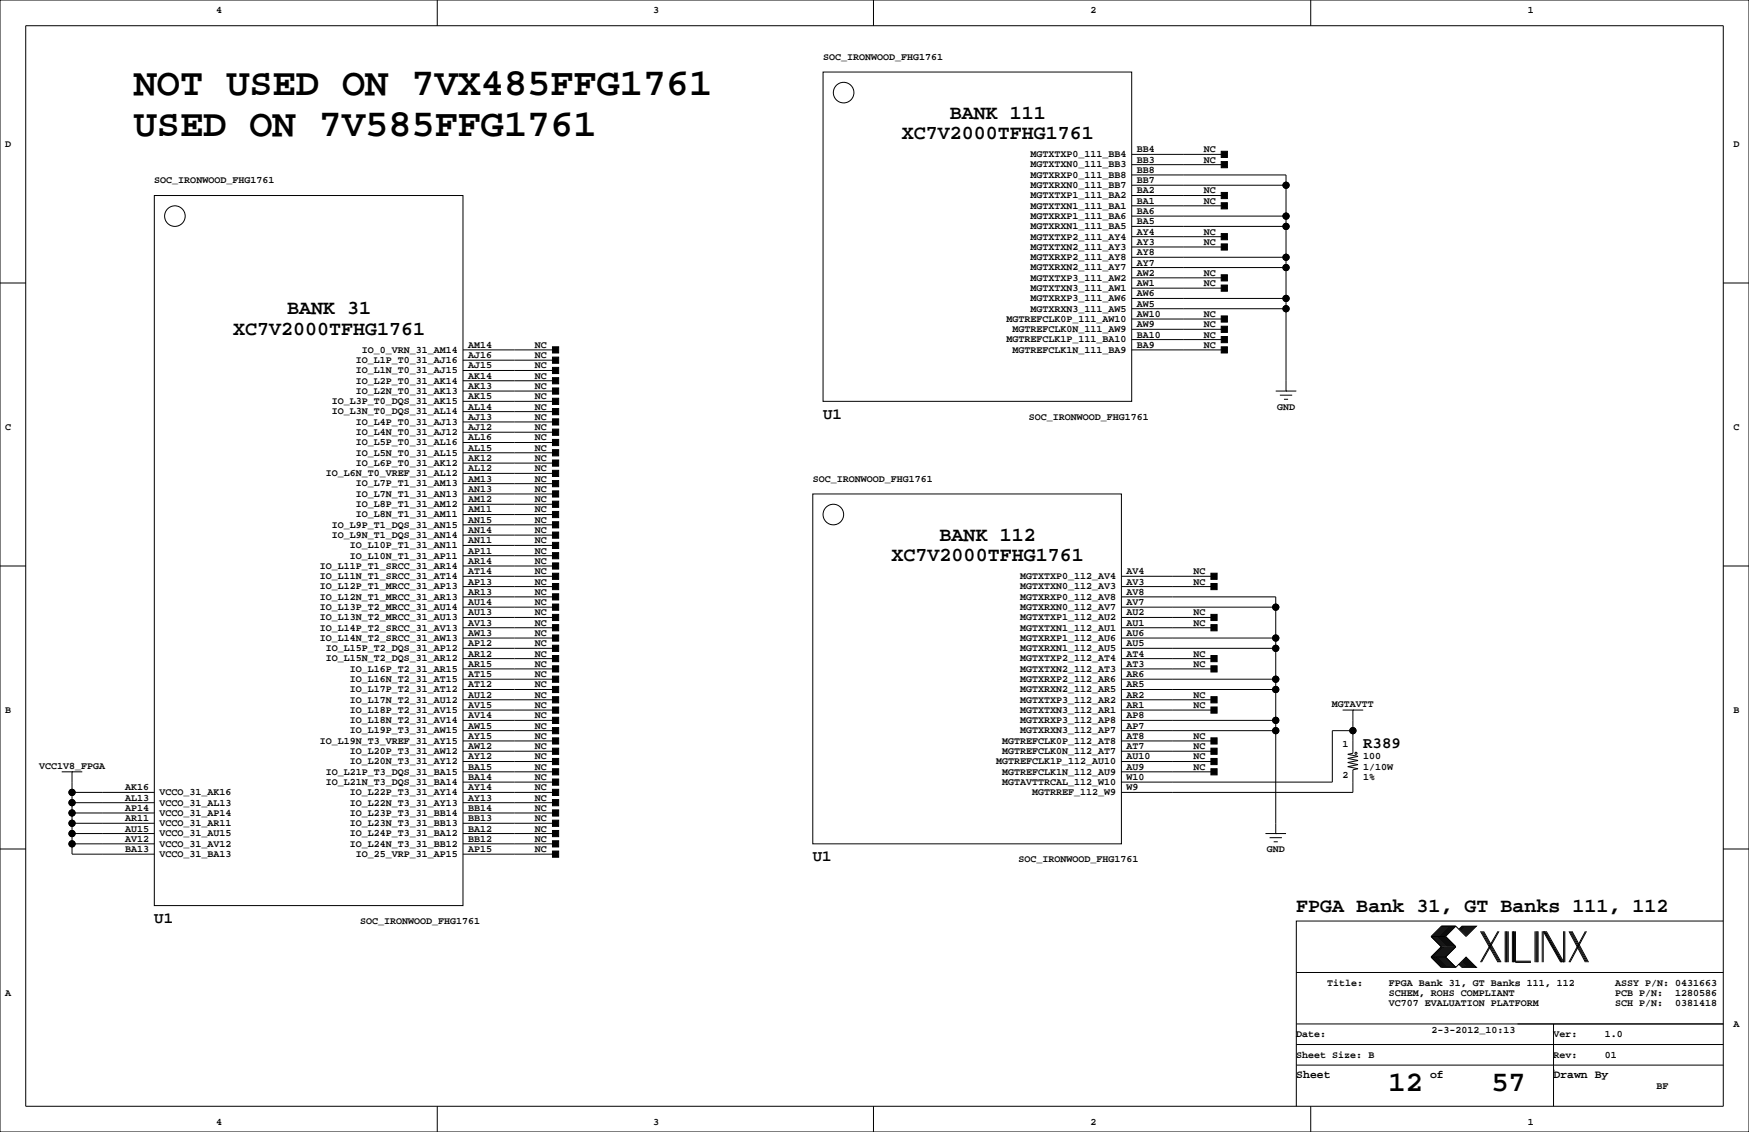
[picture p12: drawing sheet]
<svg xmlns="http://www.w3.org/2000/svg" width="432mm" height="279mm" viewBox="0 0 432 279" stroke-linecap="round" stroke-linejoin="round" font-family="sans-serif">
<defs><g id="words">
<g font-size="9.5">
<text x="33" y="23.5">NOT USED ON 7VX485FFG1761</text>
<text x="33" y="33.6">USED ON 7V585FFG1761</text>
</g>
<g font-size="7.1">
<text x="342.8" y="269.3">12</text>
<text x="368.2" y="269.3">57</text>
</g>
<g font-size="4.9">
<text x="234.5" y="29.3">BANK 111</text>
<text x="222.7" y="34.4">XC7V2000TFHG1761</text>
<text x="70.9" y="77.6">BANK 31</text>
<text x="57.6" y="82.7">XC7V2000TFHG1761</text>
<text x="232" y="133.5">BANK 112</text>
<text x="220.1" y="138.5">XC7V2000TFHG1761</text>
<text x="320" y="225.1">FPGA Bank 31, GT Banks 111, 112</text>
</g>
<g font-size="3.9">
<text x="203.2" y="103.3">U1</text>
<text x="336.6" y="184.6">R389</text>
<text x="200.7" y="212.6">U1</text>
<text x="38.1" y="227.8">U1</text>
</g>
<g font-size="2.8">
<text x="320" y="266.1">Sheet</text>
<text x="353.1" y="266.1">of</text>
<text x="383.5" y="266.1">Drawn By</text>
</g>
<g font-size="2.5">
<text x="53.3" y="3.3">4</text>
<text x="161.3" y="3.3">3</text>
<text x="269.2" y="3.3">2</text>
<text x="377.2" y="3.3">1</text>
<text x="203.2" y="14.7">SOC_IRONWOOD_FHG1761</text>
<text x="1.3" y="36.3">D</text>
<text x="254.4" y="41.3">MGTXTXN0_111_BB3</text>
<text x="254.4" y="38.8">MGTXTXP0_111_BB4</text>
<text x="280.7" y="40.1">BB3</text>
<text x="280.7" y="37.6">BB4</text>
<text x="297.2" y="37.6">NC</text>
<text x="297.2" y="40.1">NC</text>
<text x="428" y="36.3">D</text>
<text x="38.1" y="45.2">SOC_IRONWOOD_FHG1761</text>
<text x="254.4" y="46.4">MGTXRXN0_111_BB7</text>
<text x="254.4" y="43.9">MGTXRXP0_111_BB8</text>
<text x="280.7" y="47.8">BA2</text>
<text x="280.7" y="45.2">BB7</text>
<text x="280.7" y="42.7">BB8</text>
<text x="297.2" y="47.8">NC</text>
<text x="254.4" y="51.5">MGTXTXN1_111_BA1</text>
<text x="254.4" y="49">MGTXTXP1_111_BA2</text>
<text x="280.7" y="52.8">BA6</text>
<text x="280.7" y="50.3">BA1</text>
<text x="297.2" y="50.3">NC</text>
<text x="254.4" y="59.1">MGTXTXP2_111_AY4</text>
<text x="254.4" y="56.6">MGTXRXN1_111_BA5</text>
<text x="254.4" y="54">MGTXRXP1_111_BA6</text>
<text x="280.7" y="57.9">AY4</text>
<text x="280.7" y="55.4">BA5</text>
<text x="297.2" y="57.9">NC</text>
<text x="254.4" y="64.2">MGTXRXP2_111_AY8</text>
<text x="254.4" y="61.7">MGTXTXN2_111_AY3</text>
<text x="280.7" y="65.5">AY7</text>
<text x="280.7" y="63">AY8</text>
<text x="280.7" y="60.5">AY3</text>
<text x="297.2" y="60.5">NC</text>
<text x="254.4" y="71.8">MGTXTXN3_111_AW1</text>
<text x="254.4" y="69.3">MGTXTXP3_111_AW2</text>
<text x="254.4" y="66.7">MGTXRXN2_111_AY7</text>
<text x="280.7" y="70.6">AW1</text>
<text x="280.7" y="68.1">AW2</text>
<text x="297.2" y="68.1">NC</text>
<text x="297.2" y="70.6">NC</text>
<text x="254.4" y="76.9">MGTXRXN3_111_AW5</text>
<text x="254.4" y="74.4">MGTXRXP3_111_AW6</text>
<text x="280.7" y="75.7">AW5</text>
<text x="280.7" y="73.2">AW6</text>
<text x="248.5" y="79.4">MGTREFCLK0P_111_AW10</text>
<text x="250" y="82">MGTREFCLK0N_111_AW9</text>
<text x="280.7" y="83.3">BA10</text>
<text x="280.7" y="80.8">AW9</text>
<text x="280.7" y="78.2">AW10</text>
<text x="297.2" y="83.3">NC</text>
<text x="297.2" y="78.2">NC</text>
<text x="297.2" y="80.8">NC</text>
<text x="87.8" y="89.6">IO_L1P_T0_31_AJ16</text>
<text x="89.3" y="87.1">IO_0_VRN_31_AM14</text>
<text x="115.6" y="88.4">AJ16</text>
<text x="115.6" y="85.9">AM14</text>
<text x="132.1" y="85.9">NC</text>
<text x="132.1" y="88.4">NC</text>
<text x="248.5" y="84.5">MGTREFCLK1P_111_BA10</text>
<text x="250" y="87.1">MGTREFCLK1N_111_BA9</text>
<text x="280.7" y="85.9">BA9</text>
<text x="297.2" y="85.9">NC</text>
<text x="87.8" y="94.7">IO_L2P_T0_31_AK14</text>
<text x="87.8" y="92.1">IO_L1N_T0_31_AJ15</text>
<text x="115.6" y="93.5">AK14</text>
<text x="115.6" y="90.9">AJ15</text>
<text x="132.1" y="90.9">NC</text>
<text x="132.1" y="93.5">NC</text>
<text x="81.9" y="99.8">IO_L3P_T0_DQS_31_AK15</text>
<text x="87.8" y="97.2">IO_L2N_T0_31_AK13</text>
<text x="115.6" y="101.1">AL14</text>
<text x="115.6" y="98.6">AK15</text>
<text x="115.6" y="96">AK13</text>
<text x="132.1" y="101.1">NC</text>
<text x="132.1" y="98.6">NC</text>
<text x="132.1" y="96">NC</text>
<text x="315.3" y="101.1">GND</text>
<text x="1.3" y="106.2">C</text>
<text x="81.9" y="102.3">IO_L3N_T0_DQS_31_AL14</text>
<text x="87.8" y="107.4">IO_L4N_T0_31_AJ12</text>
<text x="87.8" y="104.8">IO_L4P_T0_31_AJ13</text>
<text x="115.6" y="106.2">AJ12</text>
<text x="115.6" y="103.6">AJ13</text>
<text x="132.1" y="103.6">NC</text>
<text x="132.1" y="106.2">NC</text>
<text x="254" y="103.6">SOC_IRONWOOD_FHG1761</text>
<text x="428" y="106.2">C</text>
<text x="87.8" y="112.5">IO_L5N_T0_31_AL15</text>
<text x="87.8" y="109.9">IO_L5P_T0_31_AL16</text>
<text x="115.6" y="113.8">AK12</text>
<text x="115.6" y="111.3">AL15</text>
<text x="115.6" y="108.7">AL16</text>
<text x="132.1" y="113.8">NC</text>
<text x="132.1" y="111.3">NC</text>
<text x="132.1" y="108.7">NC</text>
<text x="80.4" y="117.5">IO_L6N_T0_VREF_31_AL12</text>
<text x="87.8" y="115">IO_L6P_T0_31_AK12</text>
<text x="115.6" y="118.9">AM13</text>
<text x="115.6" y="116.3">AL12</text>
<text x="132.1" y="116.3">NC</text>
<text x="132.1" y="118.9">NC</text>
<text x="200.7" y="118.9">SOC_IRONWOOD_FHG1761</text>
<text x="87.8" y="125.2">IO_L8P_T1_31_AM12</text>
<text x="87.8" y="122.6">IO_L7N_T1_31_AN13</text>
<text x="87.8" y="120.1">IO_L7P_T1_31_AM13</text>
<text x="115.6" y="124">AM12</text>
<text x="115.6" y="121.4">AN13</text>
<text x="132.1" y="121.4">NC</text>
<text x="132.1" y="124">NC</text>
<text x="81.9" y="130.2">IO_L9P_T1_DQS_31_AN15</text>
<text x="87.8" y="127.7">IO_L8N_T1_31_AM11</text>
<text x="115.6" y="131.6">AN14</text>
<text x="115.6" y="129">AN15</text>
<text x="115.6" y="126.5">AM11</text>
<text x="132.1" y="131.6">NC</text>
<text x="132.1" y="129">NC</text>
<text x="132.1" y="126.5">NC</text>
<text x="81.9" y="132.8">IO_L9N_T1_DQS_31_AN14</text>
<text x="86.4" y="137.9">IO_L10N_T1_31_AP11</text>
<text x="86.4" y="135.3">IO_L10P_T1_31_AN11</text>
<text x="115.6" y="136.7">AP11</text>
<text x="115.6" y="134.1">AN11</text>
<text x="132.1" y="136.7">NC</text>
<text x="132.1" y="134.1">NC</text>
<text x="79" y="142.9">IO_L11N_T1_SRCC_31_AT14</text>
<text x="79" y="140.4">IO_L11P_T1_SRCC_31_AR14</text>
<text x="115.6" y="141.7">AT14</text>
<text x="115.6" y="139.2">AR14</text>
<text x="132.1" y="139.2">NC</text>
<text x="132.1" y="141.7">NC</text>
<text x="251.9" y="142.9">MGTXTXP0_112_AV4</text>
<text x="278.1" y="141.7">AV4</text>
<text x="294.6" y="141.7">NC</text>
<text x="79" y="148">IO_L12N_T1_MRCC_31_AR13</text>
<text x="79" y="145.5">IO_L12P_T1_MRCC_31_AP13</text>
<text x="115.6" y="149.4">AU14</text>
<text x="115.6" y="146.8">AR13</text>
<text x="115.6" y="144.3">AP13</text>
<text x="132.1" y="144.3">NC</text>
<text x="132.1" y="149.4">NC</text>
<text x="132.1" y="146.8">NC</text>
<text x="251.9" y="148">MGTXRXP0_112_AV8</text>
<text x="251.9" y="145.5">MGTXTXN0_112_AV3</text>
<text x="278.1" y="149.4">AV7</text>
<text x="278.1" y="146.8">AV8</text>
<text x="278.1" y="144.3">AV3</text>
<text x="294.6" y="144.3">NC</text>
<text x="79" y="155.6">IO_L14P_T2_SRCC_31_AV13</text>
<text x="79" y="153.1">IO_L13N_T2_MRCC_31_AU13</text>
<text x="79" y="150.6">IO_L13P_T2_MRCC_31_AU14</text>
<text x="115.6" y="154.4">AV13</text>
<text x="115.6" y="151.9">AU13</text>
<text x="132.1" y="154.4">NC</text>
<text x="132.1" y="151.9">NC</text>
<text x="251.9" y="155.6">MGTXTXN1_112_AU1</text>
<text x="251.9" y="153.1">MGTXTXP1_112_AU2</text>
<text x="251.9" y="150.6">MGTXRXN0_112_AV7</text>
<text x="278.1" y="154.4">AU1</text>
<text x="278.1" y="151.9">AU2</text>
<text x="294.6" y="154.4">NC</text>
<text x="294.6" y="151.9">NC</text>
<text x="79" y="158.2">IO_L14N_T2_SRCC_31_AW13</text>
<text x="80.4" y="160.7">IO_L15P_T2_DQS_31_AP12</text>
<text x="115.6" y="159.5">AP12</text>
<text x="115.6" y="157">AW13</text>
<text x="132.1" y="157">NC</text>
<text x="132.1" y="159.5">NC</text>
<text x="251.9" y="160.7">MGTXRXN1_112_AU5</text>
<text x="251.9" y="158.2">MGTXRXP1_112_AU6</text>
<text x="278.1" y="159.5">AU5</text>
<text x="278.1" y="157">AU6</text>
<text x="80.4" y="163.3">IO_L15N_T2_DQS_31_AR12</text>
<text x="86.4" y="165.8">IO_L16P_T2_31_AR15</text>
<text x="115.6" y="167.1">AT15</text>
<text x="115.6" y="164.6">AR15</text>
<text x="115.6" y="162.1">AR12</text>
<text x="132.1" y="162.1">NC</text>
<text x="132.1" y="164.6">NC</text>
<text x="132.1" y="167.1">NC</text>
<text x="251.9" y="165.8">MGTXTXN2_112_AT3</text>
<text x="251.9" y="163.3">MGTXTXP2_112_AT4</text>
<text x="278.1" y="167.1">AR6</text>
<text x="278.1" y="164.6">AT3</text>
<text x="278.1" y="162.1">AT4</text>
<text x="294.6" y="164.6">NC</text>
<text x="294.6" y="162.1">NC</text>
<text x="86.4" y="173.4">IO_L17N_T2_31_AU12</text>
<text x="86.4" y="170.9">IO_L17P_T2_31_AT12</text>
<text x="86.4" y="168.3">IO_L16N_T2_31_AT15</text>
<text x="115.6" y="172.2">AU12</text>
<text x="115.6" y="169.7">AT12</text>
<text x="132.1" y="172.2">NC</text>
<text x="132.1" y="169.7">NC</text>
<text x="251.9" y="173.4">MGTXTXP3_112_AR2</text>
<text x="251.9" y="170.9">MGTXRXN2_112_AR5</text>
<text x="251.9" y="168.3">MGTXRXP2_112_AR6</text>
<text x="278.1" y="172.2">AR2</text>
<text x="278.1" y="169.7">AR5</text>
<text x="294.6" y="172.2">NC</text>
<text x="1.3" y="176">B</text>
<text x="86.4" y="178.5">IO_L18N_T2_31_AV14</text>
<text x="86.4" y="176">IO_L18P_T2_31_AV15</text>
<text x="115.6" y="179.8">AW15</text>
<text x="115.6" y="177.3">AV14</text>
<text x="115.6" y="174.8">AV15</text>
<text x="132.1" y="177.3">NC</text>
<text x="132.1" y="179.8">NC</text>
<text x="132.1" y="174.8">NC</text>
<text x="251.9" y="178.5">MGTXRXP3_112_AP8</text>
<text x="251.9" y="176">MGTXTXN3_112_AR1</text>
<text x="278.1" y="179.8">AP7</text>
<text x="278.1" y="177.3">AP8</text>
<text x="278.1" y="174.8">AR1</text>
<text x="294.6" y="174.8">NC</text>
<text x="328.8" y="174.5">MGTAVTT</text>
<text x="428" y="176">B</text>
<text x="79" y="183.6">IO_L19N_T3_VREF_31_AY15</text>
<text x="86.4" y="181">IO_L19P_T3_31_AW15</text>
<text x="115.6" y="184.9">AW12</text>
<text x="115.6" y="182.4">AY15</text>
<text x="132.1" y="182.4">NC</text>
<text x="132.1" y="184.9">NC</text>
<text x="247.4" y="183.6">MGTREFCLK0P_112_AT8</text>
<text x="251.9" y="181">MGTXRXN3_112_AP7</text>
<text x="278.1" y="184.9">AT7</text>
<text x="278.1" y="182.4">AT8</text>
<text x="294.6" y="184.9">NC</text>
<text x="294.6" y="182.4">NC</text>
<text x="331.5" y="184.5">1</text>
<text x="9.6" y="189.7">VCC1V8_FPGA</text>
<text x="80.4" y="191.2">IO_L21P_T3_DQS_31_BA15</text>
<text x="86.4" y="188.7">IO_L20N_T3_31_AY12</text>
<text x="86.4" y="186.1">IO_L20P_T3_31_AW12</text>
<text x="115.6" y="190">BA15</text>
<text x="115.6" y="187.5">AY12</text>
<text x="132.1" y="190">NC</text>
<text x="132.1" y="187.5">NC</text>
<text x="246" y="188.7">MGTREFCLK1P_112_AU10</text>
<text x="247.4" y="191.2">MGTREFCLK1N_112_AU9</text>
<text x="247.4" y="186.1">MGTREFCLK0N_112_AT7</text>
<text x="278.1" y="190">AU9</text>
<text x="278.1" y="187.5">AU10</text>
<text x="294.6" y="187.5">NC</text>
<text x="294.6" y="190">NC</text>
<text x="336.6" y="190">1/10W</text>
<text x="336.6" y="187.5">100</text>
<text x="30.9" y="197.6">AL13</text>
<text x="30.9" y="195.1">AK16</text>
<text x="39.4" y="196.3">VCCO_31_AK16</text>
<text x="80.4" y="193.7">IO_L21N_T3_DQS_31_BA14</text>
<text x="86.4" y="196.3">IO_L22P_T3_31_AY14</text>
<text x="115.6" y="197.6">AY13</text>
<text x="115.6" y="195.1">AY14</text>
<text x="115.6" y="192.5">BA14</text>
<text x="132.1" y="197.6">NC</text>
<text x="132.1" y="195.1">NC</text>
<text x="132.1" y="192.5">NC</text>
<text x="247.4" y="193.7">MGTAVTTRCAL_112_W10</text>
<text x="254.8" y="196.3">MGTRREF_112_W9</text>
<text x="278.1" y="195.1">W9</text>
<text x="278.1" y="192.5">W10</text>
<text x="331.5" y="192.1">2</text>
<text x="336.6" y="192.5">1%</text>
<text x="30.9" y="202.7">AR11</text>
<text x="30.9" y="200.2">AP14</text>
<text x="39.4" y="203.9">VCCO_31_AR11</text>
<text x="39.4" y="201.4">VCCO_31_AP14</text>
<text x="39.4" y="198.8">VCCO_31_AL13</text>
<text x="86.4" y="203.9">IO_L23N_T3_31_BB13</text>
<text x="86.4" y="201.4">IO_L23P_T3_31_BB14</text>
<text x="86.4" y="198.8">IO_L22N_T3_31_AY13</text>
<text x="115.6" y="202.7">BB13</text>
<text x="115.6" y="200.2">BB14</text>
<text x="132.1" y="200.2">NC</text>
<text x="132.1" y="202.7">NC</text>
<text x="30.9" y="207.8">AV12</text>
<text x="30.9" y="205.2">AU15</text>
<text x="39.4" y="209">VCCO_31_AV12</text>
<text x="39.4" y="206.4">VCCO_31_AU15</text>
<text x="86.4" y="209">IO_L24N_T3_31_BB12</text>
<text x="86.4" y="206.4">IO_L24P_T3_31_BA12</text>
<text x="115.6" y="207.8">BB12</text>
<text x="115.6" y="205.2">BA12</text>
<text x="132.1" y="205.2">NC</text>
<text x="132.1" y="207.8">NC</text>
<text x="30.9" y="210.3">BA13</text>
<text x="39.4" y="211.5">VCCO_31_BA13</text>
<text x="87.8" y="211.5">IO_25_VRP_31_AP15</text>
<text x="115.6" y="210.3">AP15</text>
<text x="132.1" y="210.3">NC</text>
<text x="251.5" y="212.9">SOC_IRONWOOD_FHG1761</text>
<text x="312.7" y="210.3">GND</text>
<text x="88.9" y="228.1">SOC_IRONWOOD_FHG1761</text>
<text x="1.3" y="245.9">A</text>
<text x="327.7" y="243.3">Title:</text>
<text x="342.9" y="245.9">SCHEM, ROHS COMPLIANT</text>
<text x="342.9" y="243.3">FPGA Bank 31, GT Banks 111, 112</text>
<text x="398.8" y="243.3">ASSY P/N: 0431663</text>
<text x="398.8" y="245.9">PCB P/N:</text>
<text x="413.6" y="245.9">1280586</text>
<text x="342.9" y="248.4">VC707 EVALUATION PLATFORM</text>
<text x="398.8" y="248.4">SCH P/N:</text>
<text x="413.6" y="248.4">0381418</text>
<text x="320" y="256">Date:</text>
<text x="353.4" y="255">2-3-2012_10:13</text>
<text x="383.5" y="256">Ver:</text>
<text x="396.2" y="256">1.0</text>
<text x="428" y="253.5">A</text>
<text x="320" y="261.1">Sheet Size: B</text>
<text x="383.5" y="261.1">Rev:</text>
<text x="396.2" y="261.1">01</text>
<text x="408.9" y="268.7">BF</text>
<text x="53.3" y="277.6">4</text>
<text x="161.3" y="277.6">3</text>
<text x="269.2" y="277.6">2</text>
<text x="377.2" y="277.6">1</text>
</g>
</g></defs>
<g fill="none" stroke="#000" stroke-width=".25">
<path d="M0 0h431.8v279.4h-431.8zM6.3 6.4h419.1v266.6h-419.1zM107.9 0v6.4M203.2 17.8h76.2v81.3h-76.2zM215.6 0v6.4M323.6 0v6.4M279.4 38.1h22.9M38.1 48.3h76.2v175.2h-76.2zM279.4 40.6h22.9M279.4 50.8h22.9M279.4 48.3h22.9M279.4 58.4h22.9"/>
<path d="M279.4 43.2h38.1v53.3M279.4 45.7h38.1M279.4 53.3h38.1M279.4 55.9h38.1M0 69.8h6.3M279.4 61h22.9M279.4 71.1h22.9M279.4 68.6h22.9M279.4 78.7h22.9M279.4 63.5h38.1M279.4 66h38.1M279.4 73.7h38.1"/>
<path d="M279.4 76.2h38.1M425.4 69.8h6.4M114.3 86.4h22.9M114.3 96.5h22.9M114.3 99.1h22.9M114.3 94h22.9M114.3 91.4h22.9M114.3 88.9h22.9M279.4 81.3h22.9M279.4 83.8h22.9M279.4 86.4h22.9M315 96.5h5"/>
<path d="M316 97.5h3M317 98.6h1M317.5 96.5h.1M114.3 106.7h22.9M114.3 109.2h22.9M114.3 111.8h22.9M114.3 114.3h22.9M114.3 119.4h22.9M114.3 116.8h22.9M114.3 101.6h22.9M114.3 104.1h22.9M0 139.7h6.3"/>
<path d="M114.3 127h22.9M114.3 129.5h22.9M114.3 132.1h22.9M114.3 134.6h22.9M114.3 139.7h22.9M114.3 137.2h22.9M114.3 124.5h22.9M114.3 121.9h22.9M200.7 121.9h76.2v86.4h-76.2zM425.4 139.7h6.4M114.3 147.3h22.9M114.3 149.9h22.9"/>
<path d="M114.3 157.5h22.9M114.3 152.4h22.9M114.3 154.9h22.9M114.3 142.2h22.9M114.3 144.8h22.9M276.9 147.3h38.1v58.4M276.9 149.9h38.1M276.9 157.5h38.1M276.9 152.4h22.8M276.9 154.9h22.8M276.9 142.2h22.8M276.9 144.8h22.8"/>
<path d="M114.3 160h22.9M114.3 167.6h22.9M114.3 170.2h22.9M114.3 177.8h22.9M114.3 172.7h22.9M114.3 175.3h22.9M114.3 162.6h22.9M114.3 165.1h22.9M276.9 160h38.1M276.9 167.6h38.1M276.9 170.2h38.1M276.9 177.8h38.1"/>
<path d="M276.9 172.7h22.8M276.9 175.3h22.8M276.9 162.6h22.8M276.9 165.1h22.8M331.5 175.3h5M334 175.3h.1M334 175.3v10.6l-1.3 .3 2.6 .5-2.6 .5 2.6 .5-2.6 .5 2.6 .5-2.6 .5 2.6 .5-1.3 .3v5.6h-57.1M15.2 190.5h5.1M17.8 190.5h.1M17.8 195.6h20.3M17.8 190.5v20.3h20.3M17.8 198.1h20.3"/>
<path d="M114.3 195.6h22.9M114.3 198.1h22.9M114.3 180.3h22.9M114.3 190.5h22.9M114.3 188h22.9M114.3 182.9h22.9M114.3 185.4h22.9M114.3 193h22.9M276.9 180.3h38.1M276.9 190.5h22.8M276.9 188h22.8M276.9 182.9h22.8"/>
<path d="M276.9 185.4h22.8M334 180.3h-5.1v12.7h-52M0 209.5h6.3M17.8 208.3h20.3M17.8 205.7h20.3M17.8 203.2h20.3M17.8 200.7h20.3M114.3 208.3h22.9M114.3 210.8h22.9M114.3 205.7h22.9M114.3 203.2h22.9M114.3 200.7h22.9"/>
<path d="M312.4 205.7h5.1M313.4 206.8h3.1M314.5 207.8h1M315 205.7h.1M425.4 209.5h6.4M353.3 236.2l2.6 2.6h3.5M353.3 231.1l2.6 2.6-2.6 2.5M353.3 236.2h3.6M353.3 231.1h3.6M356.1 228.6l-2.5 2.5 2.5 2.6-2.5 2.5 2.5 2.6M356.4 228.6l-2.6 2.5 2.6 2.6-2.6 2.5 2.6 2.6M356.6 228.6l-2.5 2.5 2.5 2.6-2.5 2.5 2.5 2.6"/>
<path d="M356.9 228.6l-2.6 2.5 2.6 2.6-2.6 2.5 2.6 2.6M356.9 231.1l2.5 2.6-2.5 2.5M356.9 236.2l2.5 2.6M357.1 228.6l-2.5 2.5 2.5 2.6-2.5 2.5 2.5 2.6M357.4 228.6l-2.6 2.5 2.6 2.6-2.6 2.5 2.6 2.6M357.6 228.6l-2.5 2.5 2.5 2.6-2.5 2.5 2.5 2.6M357.9 228.6l-2.6 2.5 2.6 2.6-2.6 2.5 2.6 2.6M358.1 228.6l-2.5 2.5 2.5 2.6-2.5 2.5 2.5 2.6M358.4 228.6l-2.5 2.5 2.5 2.6-2.5 2.5 2.5 2.6M358.6 228.6l-2.5 2.5 2.5 2.6-2.5 2.5 2.5 2.6M358.9 228.6l-2.5 2.5 2.5 2.6-2.5 2.5 2.5 2.6M359.2 228.6l-2.6 2.5 2.6 2.6-2.6 2.5 2.6 2.6"/>
<path d="M359.4 228.6l2.5 2.5 2.6-2.5h-3.6l-.7 .8M359.4 228.6h-3.5l-2.6 2.5M359.4 228.6l-2.5 2.5M360.2 238l.7 .8h3.6l-2.6-2.6-2.5 2.6M360.4 237.7l1 1.1M360.4 238l.8 .8M360.7 237.5l1.2 1.3M360.7 237.7l1 1.1M360.9 237.2l1.6 1.6M360.9 237.5l1.3 1.3M361.2 237l1.8 1.8M361.2 237.2l1.5 1.6"/>
<path d="M361.2 228.6l-.8 .8M361.4 236.7l2.1 2.1M361.4 237l1.8 1.8M361.4 228.6l-1 1M361.7 236.5l2.3 2.3M361.7 236.7l2 2.1M361.7 228.6l-1 1M361.9 236.5l2.3 2.3M361.9 228.6l-1.2 1.3M362.2 228.6l-1.3 1.3M362.5 228.6l-1.6 1.5M362.7 228.6l-1.5 1.5"/>
<path d="M363 228.6l-1.8 1.8M363.2 228.6l-1.8 1.8M363.5 228.6l-2.1 2M363.7 228.6l-2 2M364 228.6l-2.3 2.3M364.2 228.6l-2.3 2.3M365.5 229.9l4.3 7.6M365.8 229.9l4.3 7.6M366 229.9l4.3 7.6M366.3 229.9l4.3 7.6M369.8 229.9l-4.3 7.6M370.1 229.9l-4.3 7.6"/>
<path d="M371.6 229.9v7.6M371.9 229.9v7.6M372.1 229.9v7.6M372.4 229.9v7.6M373.4 229.9v7.6M373.6 229.9v7.6M373.9 229.9v7.6M374.1 229.9v7.6h3.9M374.1 237.2h3.9M379 229.9v7.6M379.2 229.9v7.6M379.5 229.9v7.6"/>
<path d="M379.7 229.9v7.6M380.7 229.9v7.6M381 237.5v-7.6l4.3 7.6M381.3 229.9l4.3 7.6M381.5 229.9l4.3 7.6M381.8 229.9l4.3 7.6v-7.6M386.3 229.9v7.6M387.3 229.9l4.1 7.6M387.6 229.9l4.1 7.6M387.9 229.9l4 7.6M388.1 229.9l4.1 7.6M391.4 229.9l-4.1 7.6"/>
<path d="M391.7 229.9l-4.1 7.6M425.4 227.3h-105.4v35.6M320 257.8h105.4M320 252.7h105.4M320 240h105.4M383.5 252.7v20.3M107.9 273v6.4M215.6 273v6.4M320 262.9v10.1M320 262.9h105.4M323.6 273v6.4M383.5 264.2h.1"/>
<circle cx="208.3" cy="22.9" r="2.54"/>
<circle cx="43.2" cy="53.3" r="2.54"/>
<circle cx="317.5" cy="53.3" r=".76"/>
<circle cx="317.5" cy="55.9" r=".76"/>
<circle cx="317.5" cy="45.7" r=".76"/>
<circle cx="317.5" cy="66" r=".76"/>
<circle cx="317.5" cy="73.7" r=".76"/>
<circle cx="317.5" cy="63.5" r=".76"/>
<circle cx="317.5" cy="76.2" r=".76"/>
<circle cx="205.7" cy="127" r="2.54"/>
<circle cx="315" cy="157.5" r=".76"/>
<circle cx="315" cy="149.9" r=".76"/>
<circle cx="315" cy="170.2" r=".76"/>
<circle cx="315" cy="160" r=".76"/>
<circle cx="315" cy="177.8" r=".76"/>
<circle cx="315" cy="167.6" r=".76"/>
<circle cx="17.8" cy="198.1" r=".76"/>
<circle cx="17.8" cy="195.6" r=".76"/>
<circle cx="315" cy="180.3" r=".76"/>
<circle cx="334" cy="180.3" r=".76"/>
<circle cx="334.8" cy="185.9" r=".25"/>
<circle cx="17.8" cy="200.7" r=".76"/>
<circle cx="17.8" cy="203.2" r=".76"/>
<circle cx="17.8" cy="205.7" r=".76"/>
<circle cx="17.8" cy="208.3" r=".76"/>
</g>
<g fill="#000" stroke="#000" stroke-width=".25">
<path d="M301.5 37.3h1.5v1.6h-1.5z" fill-rule="evenodd"/>
<path d="M301.5 39.9h1.5v1.5h-1.5z" fill-rule="evenodd"/>
<path d="M301.5 50h1.5v1.6h-1.5z" fill-rule="evenodd"/>
<path d="M301.5 47.5h1.5v1.5h-1.5z" fill-rule="evenodd"/>
<path d="M301.5 57.7h1.5v1.5h-1.5z" fill-rule="evenodd"/>
<path d="M301.5 60.2h1.5v1.5h-1.5z" fill-rule="evenodd"/>
<path d="M301.5 70.4h1.5v1.5h-1.5z" fill-rule="evenodd"/>
<path d="M301.5 67.8h1.5v1.5h-1.5z" fill-rule="evenodd"/>
<path d="M301.5 78h1.5v1.5h-1.5z" fill-rule="evenodd"/>
<path d="M136.4 95.8h1.5v1.5h-1.5z" fill-rule="evenodd"/>
<path d="M136.4 98.3h1.5v1.5h-1.5z" fill-rule="evenodd"/>
<path d="M136.4 93.2h1.5v1.5h-1.5z" fill-rule="evenodd"/>
<path d="M136.4 90.7h1.5v1.5h-1.5z" fill-rule="evenodd"/>
<path d="M136.4 88.1h1.5v1.6h-1.5z" fill-rule="evenodd"/>
<path d="M136.4 85.6h1.5v1.5h-1.5z" fill-rule="evenodd"/>
<path d="M301.5 80.5h1.5v1.5h-1.5z" fill-rule="evenodd"/>
<path d="M301.5 83.1h1.5v1.5h-1.5z" fill-rule="evenodd"/>
<path d="M301.5 85.6h1.5v1.5h-1.5z" fill-rule="evenodd"/>
<path d="M136.4 105.9h1.5v1.5h-1.5z" fill-rule="evenodd"/>
<path d="M136.4 108.5h1.5v1.5h-1.5z" fill-rule="evenodd"/>
<path d="M136.4 111h1.5v1.5h-1.5z" fill-rule="evenodd"/>
<path d="M136.4 113.5h1.5v1.6h-1.5z" fill-rule="evenodd"/>
<path d="M136.4 116.1h1.5v1.5h-1.5z" fill-rule="evenodd"/>
<path d="M136.4 100.8h1.5v1.6h-1.5z" fill-rule="evenodd"/>
<path d="M136.4 103.4h1.5v1.5h-1.5z" fill-rule="evenodd"/>
<path d="M136.4 126.2h1.5v1.6h-1.5z" fill-rule="evenodd"/>
<path d="M136.4 128.8h1.5v1.5h-1.5z" fill-rule="evenodd"/>
<path d="M136.4 131.3h1.5v1.5h-1.5z" fill-rule="evenodd"/>
<path d="M136.4 133.9h1.5v1.5h-1.5z" fill-rule="evenodd"/>
<path d="M136.4 136.4h1.5v1.5h-1.5z" fill-rule="evenodd"/>
<path d="M136.4 123.7h1.5v1.5h-1.5z" fill-rule="evenodd"/>
<path d="M136.4 121.2h1.5v1.5h-1.5z" fill-rule="evenodd"/>
<path d="M136.4 118.6h1.5v1.5h-1.5z" fill-rule="evenodd"/>
<path d="M136.4 146.6h1.5v1.5h-1.5z" fill-rule="evenodd"/>
<path d="M136.4 149.1h1.5v1.5h-1.5z" fill-rule="evenodd"/>
<path d="M136.4 151.6h1.5v1.6h-1.5z" fill-rule="evenodd"/>
<path d="M136.4 154.2h1.5v1.5h-1.5z" fill-rule="evenodd"/>
<path d="M136.4 156.7h1.5v1.5h-1.5z" fill-rule="evenodd"/>
<path d="M136.4 144h1.5v1.5h-1.5z" fill-rule="evenodd"/>
<path d="M136.4 141.5h1.5v1.5h-1.5z" fill-rule="evenodd"/>
<path d="M136.4 138.9h1.5v1.6h-1.5z" fill-rule="evenodd"/>
<path d="M299 151.6h1.5v1.6h-1.5z" fill-rule="evenodd"/>
<path d="M299 154.2h1.5v1.5h-1.5z" fill-rule="evenodd"/>
<path d="M299 141.5h1.5v1.5h-1.5z" fill-rule="evenodd"/>
<path d="M299 144h1.5v1.5h-1.5z" fill-rule="evenodd"/>
<path d="M136.4 166.9h1.5v1.5h-1.5z" fill-rule="evenodd"/>
<path d="M136.4 169.4h1.5v1.5h-1.5z" fill-rule="evenodd"/>
<path d="M136.4 172h1.5v1.5h-1.5z" fill-rule="evenodd"/>
<path d="M136.4 174.5h1.5v1.5h-1.5z" fill-rule="evenodd"/>
<path d="M136.4 177h1.5v1.6h-1.5z" fill-rule="evenodd"/>
<path d="M136.4 164.3h1.5v1.6h-1.5z" fill-rule="evenodd"/>
<path d="M136.4 161.8h1.5v1.5h-1.5z" fill-rule="evenodd"/>
<path d="M136.4 159.3h1.5v1.5h-1.5z" fill-rule="evenodd"/>
<path d="M299 172h1.5v1.5h-1.5z" fill-rule="evenodd"/>
<path d="M299 174.5h1.5v1.5h-1.5z" fill-rule="evenodd"/>
<path d="M299 161.8h1.5v1.5h-1.5z" fill-rule="evenodd"/>
<path d="M299 164.3h1.5v1.6h-1.5z" fill-rule="evenodd"/>
<path d="M136.4 187.2h1.5v1.5h-1.5z" fill-rule="evenodd"/>
<path d="M136.4 189.7h1.5v1.6h-1.5z" fill-rule="evenodd"/>
<path d="M136.4 192.3h1.5v1.5h-1.5z" fill-rule="evenodd"/>
<path d="M136.4 194.8h1.5v1.5h-1.5z" fill-rule="evenodd"/>
<path d="M136.4 197.4h1.5v1.5h-1.5z" fill-rule="evenodd"/>
<path d="M136.4 184.7h1.5v1.5h-1.5z" fill-rule="evenodd"/>
<path d="M136.4 182.1h1.5v1.5h-1.5z" fill-rule="evenodd"/>
<path d="M136.4 179.6h1.5v1.5h-1.5z" fill-rule="evenodd"/>
<path d="M299 189.7h1.5v1.6h-1.5z" fill-rule="evenodd"/>
<path d="M299 187.2h1.5v1.5h-1.5z" fill-rule="evenodd"/>
<path d="M299 182.1h1.5v1.5h-1.5z" fill-rule="evenodd"/>
<path d="M299 184.7h1.5v1.5h-1.5z" fill-rule="evenodd"/>
<path d="M136.4 207.5h1.5v1.5h-1.5z" fill-rule="evenodd"/>
<path d="M136.4 205h1.5v1.5h-1.5z" fill-rule="evenodd"/>
<path d="M136.4 202.4h1.5v1.6h-1.5z" fill-rule="evenodd"/>
<path d="M136.4 199.9h1.5v1.5h-1.5z" fill-rule="evenodd"/>
<path d="M136.4 210.1h1.5v1.5h-1.5z" fill-rule="evenodd"/>
<circle cx="317.5" cy="53.3" r=".76"/>
<circle cx="317.5" cy="55.9" r=".76"/>
<circle cx="317.5" cy="45.7" r=".76"/>
<circle cx="317.5" cy="66" r=".76"/>
<circle cx="317.5" cy="73.7" r=".76"/>
<circle cx="317.5" cy="63.5" r=".76"/>
<circle cx="317.5" cy="76.2" r=".76"/>
<circle cx="315" cy="157.5" r=".76"/>
<circle cx="315" cy="149.9" r=".76"/>
<circle cx="315" cy="170.2" r=".76"/>
<circle cx="315" cy="160" r=".76"/>
<circle cx="315" cy="177.8" r=".76"/>
<circle cx="315" cy="167.6" r=".76"/>
<circle cx="17.8" cy="198.1" r=".76"/>
<circle cx="17.8" cy="195.6" r=".76"/>
<circle cx="315" cy="180.3" r=".76"/>
<circle cx="334" cy="180.3" r=".76"/>
<circle cx="17.8" cy="200.7" r=".76"/>
<circle cx="17.8" cy="203.2" r=".76"/>
<circle cx="17.8" cy="205.7" r=".76"/>
<circle cx="17.8" cy="208.3" r=".76"/>
</g>
<use href="#words"/>
</svg>
